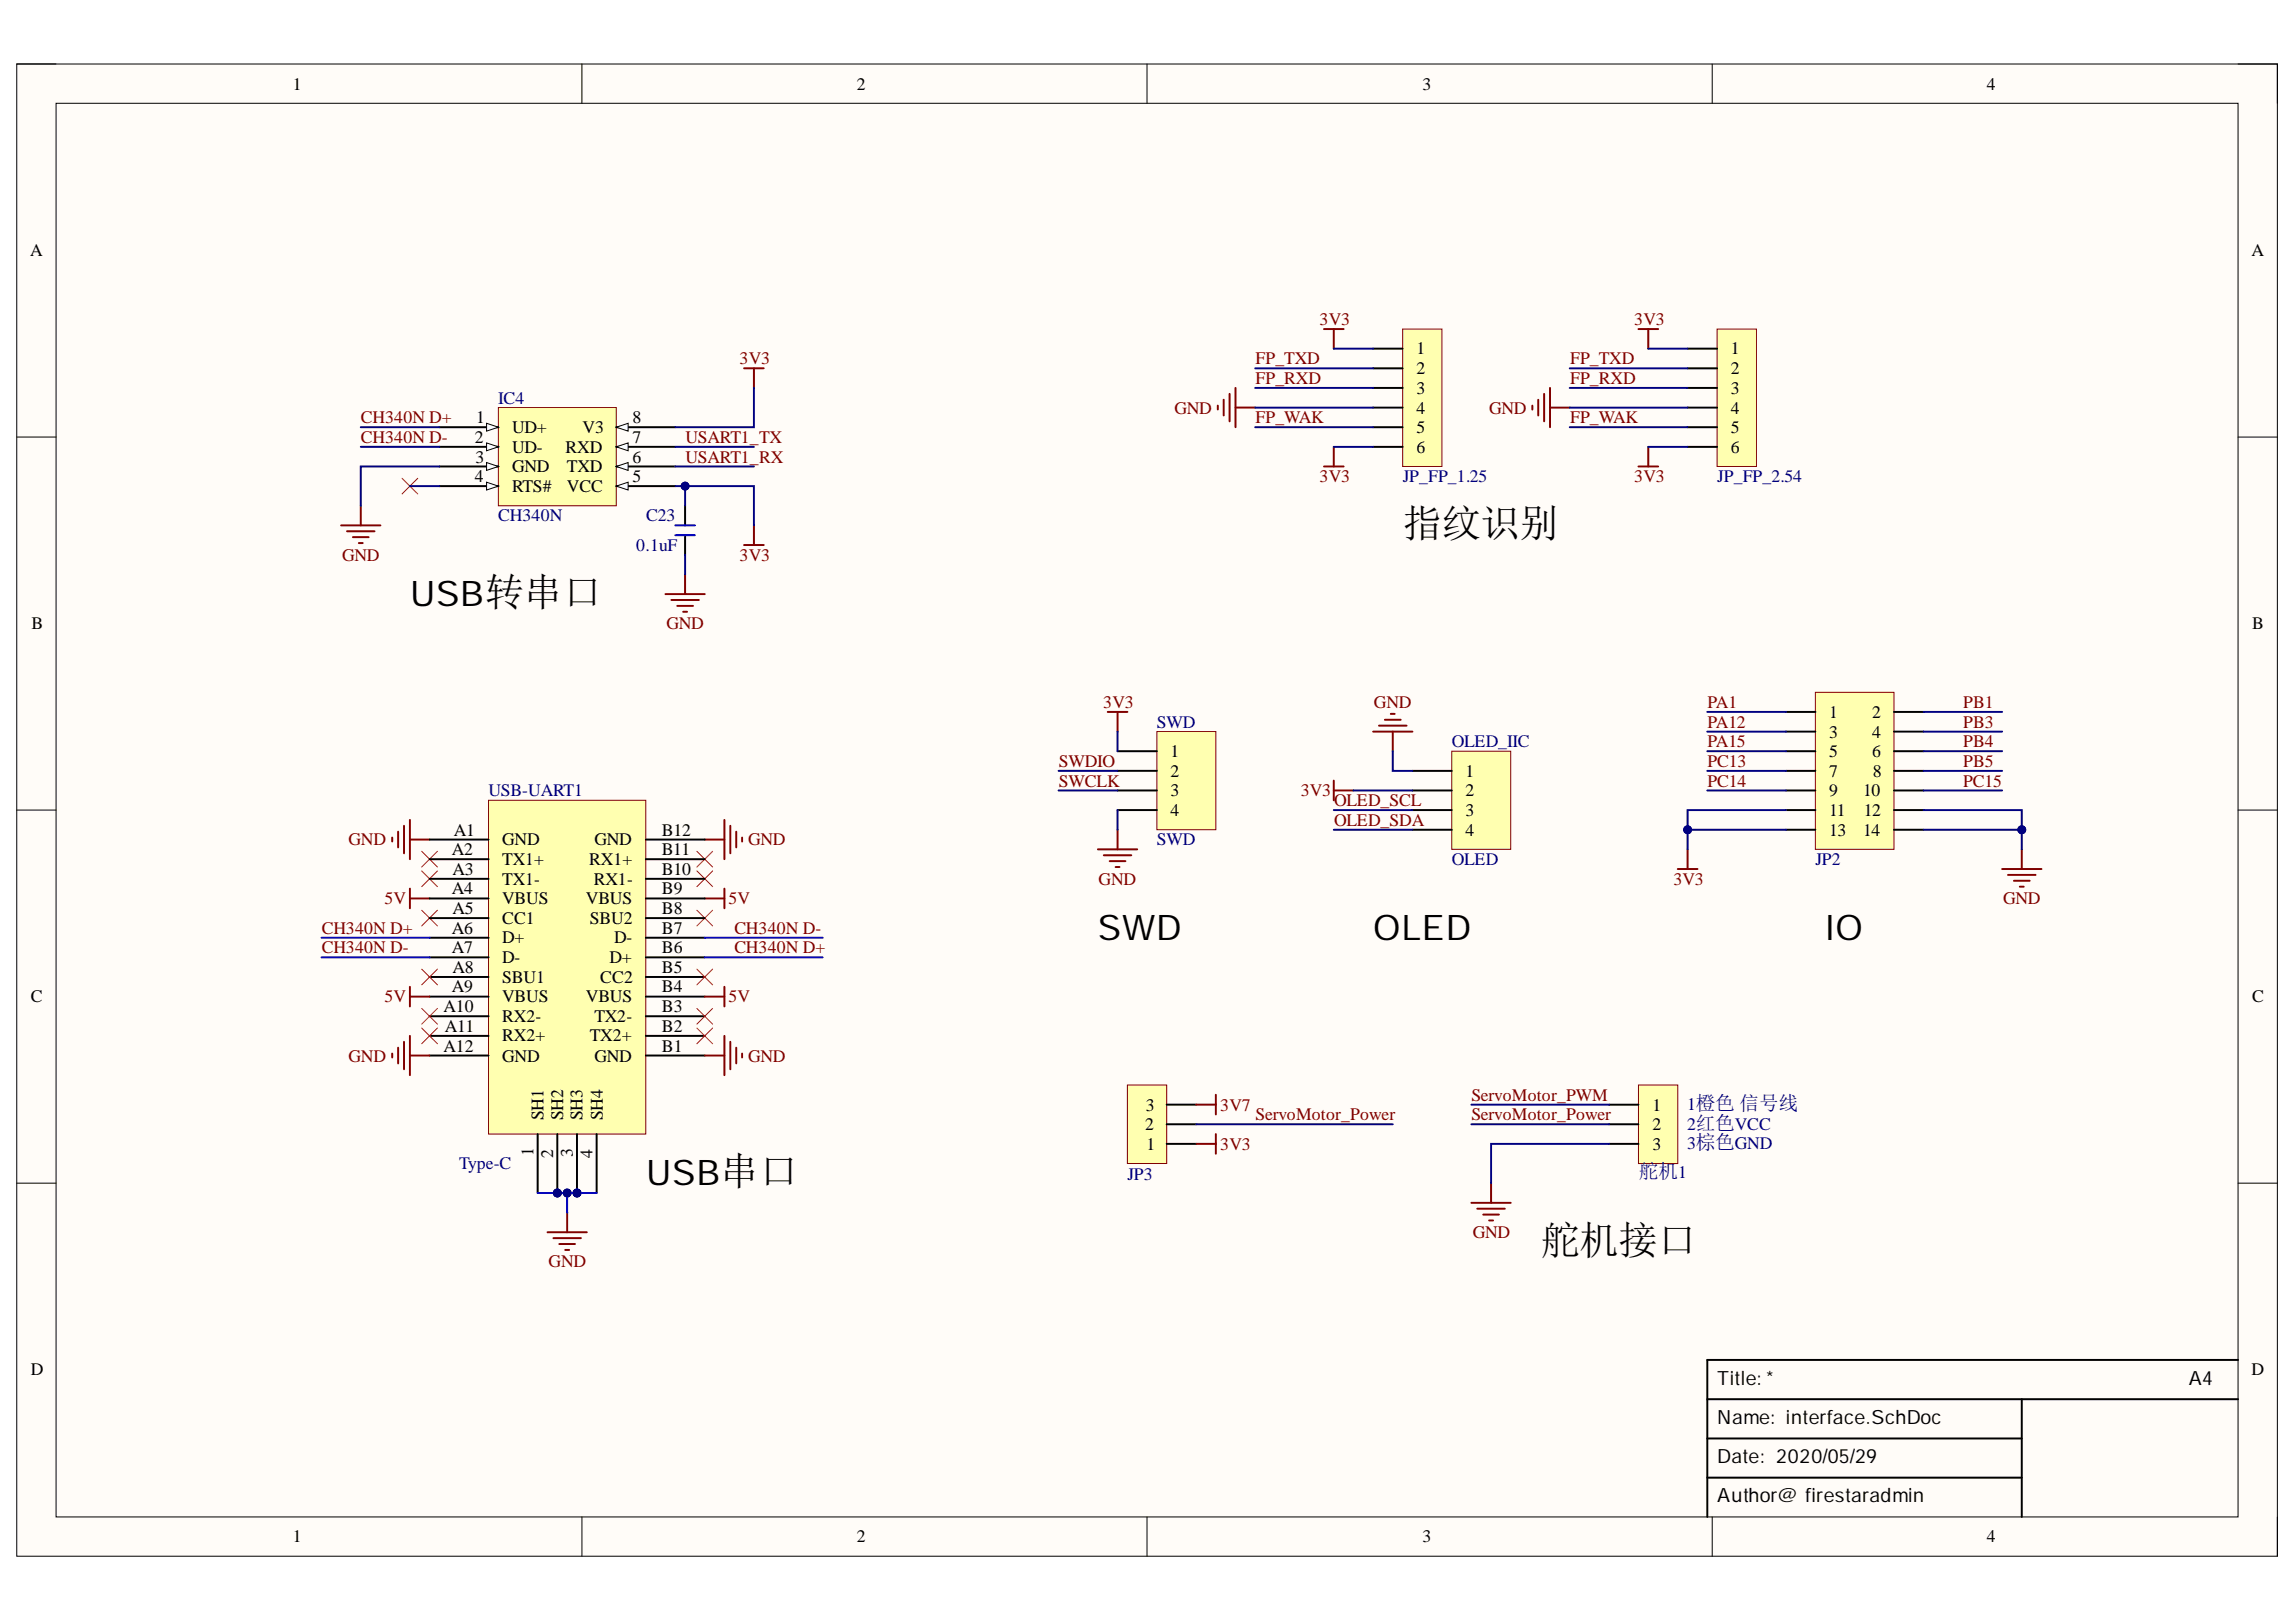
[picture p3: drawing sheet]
<svg xmlns="http://www.w3.org/2000/svg" width="297mm" height="210mm" viewBox="0 0 297 210" stroke-linecap="round" stroke-linejoin="round" font-family="sans-serif">
<defs><g id="words">
<g font-size="5.1">
<text x="181.5" y="69.5">指纹识别</text>
<text x="199.3" y="162.3">舵机接口</text>
</g>
<g font-size="4.6">
<text x="53" y="78.5">USB转串口</text>
<text x="142" y="121.7">SWD</text>
<text x="177.7" y="121.7">OLED</text>
<text x="236.1" y="121.7">IO</text>
<text x="83.6" y="153.4">USB串口</text>
</g>
<text font-size="2.5" fill="#000080" x="212" y="152.5">舵机1</text>
<g font-size="2.5">
<text x="222.2" y="179.2">Title: *</text>
<text x="283.2" y="179.2">A4</text>
<text x="222.2" y="184.3">Name: interface.SchDoc</text>
<text x="222.2" y="189.4">Date: 2020/05/29</text>
<text x="222.2" y="194.4">Author@ firestaradmin</text>
</g>
<g font-size="2.3">
<text x="37.9" y="11.6">1</text>
<text x="110.8" y="11.6">2</text>
<text x="184" y="11.6">3</text>
<text x="257" y="11.6">4</text>
<text x="3.9" y="33.1">A</text>
<text x="291.3" y="33.1">A</text>
<text x="183.2" y="45.8">1</text>
<text x="223.9" y="45.8">1</text>
<text x="183.2" y="48.4">2</text>
<text x="183.2" y="51">3</text>
<text x="183.2" y="53.5">4</text>
<text x="223.9" y="48.4">2</text>
<text x="223.9" y="51">3</text>
<text x="223.9" y="53.5">4</text>
<text x="61.4" y="57.3">2</text>
<text x="61.5" y="59.9">3</text>
<text x="61.6" y="54.8">1</text>
<text x="66.2" y="56.1">UD+</text>
<text x="66.2" y="58.6">UD-</text>
<text x="73.2" y="58.6">RXD</text>
<text x="75.4" y="56.1">V3</text>
<text x="81.8" y="59.9">6</text>
<text x="81.8" y="57.3">7</text>
<text x="81.8" y="54.8">8</text>
<text x="183.2" y="56.1">5</text>
<text x="183.2" y="58.6">6</text>
<text x="223.9" y="56.1">5</text>
<text x="223.9" y="58.6">6</text>
<text x="61.4" y="62.4">4</text>
<text x="66.2" y="61.1">GND</text>
<text x="66.2" y="63.7">RTS#</text>
<text x="73.4" y="63.7">VCC</text>
<text x="73.4" y="61.1">TXD</text>
<text x="81.8" y="62.4">5</text>
<text x="4.1" y="81.4">B</text>
<text x="291.4" y="81.4">B</text>
<text x="236.6" y="92.9">1</text>
<text x="236.6" y="95.4">3</text>
<text x="242.2" y="92.9">2</text>
<text x="242.2" y="95.4">4</text>
<text x="151.4" y="98">1</text>
<text x="151.4" y="100.5">2</text>
<text x="189.6" y="100.5">1</text>
<text x="236.6" y="98">5</text>
<text x="236.6" y="100.5">7</text>
<text x="242.2" y="98">6</text>
<text x="242.3" y="100.5">8</text>
<text x="151.4" y="103.1">3</text>
<text x="151.4" y="105.6">4</text>
<text x="189.6" y="103.1">2</text>
<text x="189.6" y="105.6">3</text>
<text x="236.6" y="103.1">9</text>
<text x="236.6" y="105.6">11</text>
<text x="241" y="103.1">10</text>
<text x="241.1" y="105.6">12</text>
<text x="58.5" y="110.7">A2</text>
<text x="58.5" y="113.2">A3</text>
<text x="58.7" y="108.1">A1</text>
<text x="65" y="109.4">GND</text>
<text x="65" y="111.9">TX1+</text>
<text x="76.2" y="111.9">RX1+</text>
<text x="76.9" y="109.4">GND</text>
<text x="85.6" y="113.2">B10</text>
<text x="85.6" y="110.7">B11</text>
<text x="85.6" y="108.1">B12</text>
<text x="189.6" y="108.1">4</text>
<text x="236.6" y="108.1">13</text>
<text x="241" y="108.1">14</text>
<text x="58.5" y="115.7">A4</text>
<text x="58.5" y="118.3">A5</text>
<text x="65" y="114.5">TX1-</text>
<text x="65" y="117">VBUS</text>
<text x="65" y="119.5">CC1</text>
<text x="75.8" y="117">VBUS</text>
<text x="76.3" y="119.5">SBU2</text>
<text x="76.8" y="114.5">RX1-</text>
<text x="85.6" y="118.3">B8</text>
<text x="85.6" y="115.7">B9</text>
<text x="58.5" y="120.8">A6</text>
<text x="58.5" y="123.3">A7</text>
<text x="58.5" y="125.9">A8</text>
<text x="65" y="122.1">D+</text>
<text x="65" y="124.6">D-</text>
<text x="78.8" y="124.6">D+</text>
<text x="79.4" y="122.1">D-</text>
<text x="85.6" y="125.9">B5</text>
<text x="85.6" y="123.3">B6</text>
<text x="85.6" y="120.8">B7</text>
<text x="4" y="129.7">C</text>
<text x="57.4" y="131">A10</text>
<text x="58.5" y="128.4">A9</text>
<text x="65" y="127.1">SBU1</text>
<text x="65" y="129.7">VBUS</text>
<text x="75.8" y="129.7">VBUS</text>
<text x="77.7" y="127.1">CC2</text>
<text x="85.6" y="131">B3</text>
<text x="85.6" y="128.4">B4</text>
<text x="291.4" y="129.7">C</text>
<text x="57.4" y="136.1">A12</text>
<text x="57.5" y="133.5">A11</text>
<text x="65" y="132.2">RX2-</text>
<text x="65" y="134.8">RX2+</text>
<text x="65" y="137.4">GND</text>
<text x="76.3" y="134.8">TX2+</text>
<text x="76.9" y="137.4">GND</text>
<text x="76.9" y="132.2">TX2-</text>
<text x="85.6" y="136.1">B1</text>
<text x="85.6" y="133.5">B2</text>
<text x="148.2" y="143.7">3</text>
<text x="213.8" y="143.7">1</text>
<text x="69" y="149.6" transform="rotate(-90 69 149.6)">1</text>
<text x="70.3" y="145" transform="rotate(-90 70.3 145)">SH1</text>
<text x="71.6" y="149.8" transform="rotate(-90 71.6 149.8)">2</text>
<text x="72.8" y="145" transform="rotate(-90 72.8 145)">SH2</text>
<text x="74.1" y="149.7" transform="rotate(-90 74.1 149.7)">3</text>
<text x="75.4" y="145" transform="rotate(-90 75.4 145)">SH3</text>
<text x="76.6" y="149.9" transform="rotate(-90 76.6 149.9)">4</text>
<text x="78" y="145" transform="rotate(-90 78 145)">SH4</text>
<text x="148.1" y="146.3">2</text>
<text x="148.3" y="148.8">1</text>
<text x="213.8" y="146.3">2</text>
<text x="213.8" y="148.8">3</text>
<text x="4" y="178">D</text>
<text x="291.3" y="178">D</text>
<text x="37.9" y="199.6">1</text>
<text x="110.8" y="199.6">2</text>
<text x="184" y="199.6">3</text>
<text x="257" y="199.6">4</text>
</g>
<g font-size="2.3" fill="#800000">
<text x="95.7" y="47.1">3V3</text>
<text x="162.4" y="47.1">FP_TXD</text>
<text x="170.7" y="42">3V3</text>
<text x="203.1" y="47.1">FP_TXD</text>
<text x="211.4" y="42">3V3</text>
<text x="151.9" y="53.5">GND</text>
<text x="162.4" y="49.7">FP_RXD</text>
<text x="192.6" y="53.5">GND</text>
<text x="203.1" y="49.7">FP_RXD</text>
<text x="46.7" y="57.3">CH340N D-</text>
<text x="46.7" y="54.8">CH340N D+</text>
<text x="88.7" y="57.3">USART1_TX</text>
<text x="88.7" y="59.9">USART1_RX</text>
<text x="162.4" y="54.8">FP_WAK</text>
<text x="203.1" y="54.8">FP_WAK</text>
<text x="170.7" y="62.4">3V3</text>
<text x="211.4" y="62.4">3V3</text>
<text x="44.2" y="72.5">GND</text>
<text x="95.7" y="72.5">3V3</text>
<text x="86.2" y="81.4">GND</text>
<text x="142.7" y="91.6">3V3</text>
<text x="177.8" y="91.6">GND</text>
<text x="220.9" y="91.6">PA1</text>
<text x="220.9" y="94.2">PA12</text>
<text x="254" y="94.2">PB3</text>
<text x="254" y="91.6">PB1</text>
<text x="137" y="99.3">SWDIO</text>
<text x="137" y="101.8">SWCLK</text>
<text x="220.9" y="96.7">PA15</text>
<text x="220.9" y="99.3">PC13</text>
<text x="220.9" y="101.8">PC14</text>
<text x="254" y="101.8">PC15</text>
<text x="254" y="99.3">PB5</text>
<text x="254" y="96.7">PB4</text>
<text x="168.3" y="103.1">3V3</text>
<text x="172.6" y="104.3">OLED_SCL</text>
<text x="172.6" y="106.9">OLED_SDA</text>
<text x="45.1" y="109.4">GND</text>
<text x="96.8" y="109.4">GND</text>
<text x="49.7" y="117">5V</text>
<text x="94.2" y="117">5V</text>
<text x="142.1" y="114.5">GND</text>
<text x="216.5" y="114.5">3V3</text>
<text x="259.1" y="117">GND</text>
<text x="41.6" y="120.8">CH340N D+</text>
<text x="41.6" y="123.3">CH340N D-</text>
<text x="95" y="120.8">CH340N D-</text>
<text x="95" y="123.3">CH340N D+</text>
<text x="49.7" y="129.7">5V</text>
<text x="94.2" y="129.7">5V</text>
<text x="45.1" y="137.4">GND</text>
<text x="96.8" y="137.4">GND</text>
<text x="157.9" y="143.7">3V7</text>
<text x="190.4" y="142.4">ServoMotor_PWM</text>
<text x="157.9" y="148.8">3V3</text>
<text x="162.4" y="145">ServoMotor_Power</text>
<text x="190.4" y="145">ServoMotor_Power</text>
<text x="190.5" y="160.2">GND</text>
<text x="71" y="164">GND</text>
</g>
<g font-size="2.3" fill="#000080">
<text x="64.5" y="52.3">IC4</text>
<text x="181.5" y="62.4">JP_FP_1.25</text>
<text x="222.2" y="62.4">JP_FP_2.54</text>
<text x="64.5" y="67.5">CH340N</text>
<text x="82.3" y="71.3">0.1uF</text>
<text x="83.6" y="67.5">C23</text>
<text x="149.7" y="94.2">SWD</text>
<text x="187.8" y="96.7">OLED_IIC</text>
<text x="63.2" y="103.1">USB-UART1</text>
<text x="149.7" y="109.4">SWD</text>
<text x="187.8" y="111.9">OLED</text>
<text x="234.9" y="111.9">JP2</text>
<text x="218.3" y="143.6">1橙色 信号线</text>
<text x="218.3" y="146.2">2红色VCC</text>
<text x="218.3" y="148.7">3棕色GND</text>
<text x="59.4" y="151.3">Type-C</text>
<text x="145.9" y="152.7">JP3</text>
</g>
</g></defs>
<path d="M2.2 8.3h292.4v193.1h-292.4z" fill-rule="evenodd" fill="#fffcf8"/>
<path d="M2.2 8.3h292.4v193.1h-292.4z" fill="none" stroke="#000" stroke-width=".13"/>
<path d="M7.3 13.4h282.2v182.9h-282.2z" fill-rule="evenodd" fill="#fffcf8"/>
<g fill="none" stroke="#000" stroke-width=".13">
<path d="M2.2 8.3h5.1M7.3 13.4h282.2v182.9h-282.2zM75.3 8.3v5.1M148.4 8.3v5.1M221.5 8.3v5.1M289.5 8.3h5.1v5.1M2.2 56.6h5.1M289.5 56.6h5.1M2.2 104.8h5.1M289.5 104.8h5.1M2.2 153.1h5.1M289.5 153.1h5.1"/>
<path d="M75.3 196.3v5.1M148.4 196.3v5.1M221.5 196.3v5.1M294.6 196.3v5.1"/>
</g>
<path d="M289.5 176h-68.6v20.3M220.9 181.1h68.6M220.9 186.2h40.7M220.9 191.2h40.7M261.6 181.1v15.2" fill="none" stroke="#000" stroke-width=".25"/>
<path d="M181.5 42.6h5v17.8h-5z" fill-rule="evenodd" fill="#ffffb0"/>
<path d="M181.5 42.6h5v17.8h-5z" fill="none" stroke="#800000" stroke-width=".13"/>
<path d="M177.6 45.1h3.9M177.6 47.7h3.9M177.6 50.2h3.9M177.6 52.7h3.9M177.6 55.3h3.9M177.6 57.8h3.9" fill="none" stroke="#000" stroke-width=".25"/>
<path d="M157.6 52.5v.5M158.3 51.7v2.1M159.1 51v3.5M159.8 50.2v5.1M159.8 52.7h2.6M171.3 42.6h2.5M172.6 42.6v2.5M172.6 57.8v2.6M171.3 60.4h2.5" fill="none" stroke="#800000" stroke-width=".25"/>
<path d="M222.1 42.6h5.1v17.8h-5.1z" fill-rule="evenodd" fill="#ffffb0"/>
<path d="M222.1 42.6h5.1v17.8h-5.1z" fill="none" stroke="#800000" stroke-width=".13"/>
<path d="M218.3 45.1h3.8M218.3 47.7h3.8M218.3 50.2h3.8M218.3 52.7h3.8M218.3 55.3h3.8M218.3 57.8h3.8" fill="none" stroke="#000" stroke-width=".25"/>
<g fill="none" stroke="#800000" stroke-width=".25">
<path d="M198.2 52.5v.5M199 51.7v2.1M199.8 51v3.5M200.5 50.2v5.1M200.5 52.7h2.6M212 42.6h2.5M213.2 42.6v2.5M213.2 57.8v2.6M212 60.4h2.5M143.3 92.1h2.6M144.6 92.1v2.6M142 109.9h5.1"/>
<path d="M142.8 110.7h3.6M143.6 111.4h2M144.3 112.2h.5M144.6 107.4v2.5"/>
</g>
<path d="M149.7 94.7h7.6v12.7h-7.6z" fill-rule="evenodd" fill="#ffffb0"/>
<path d="M149.7 94.7h7.6v12.7h-7.6z" fill="none" stroke="#800000" stroke-width=".13"/>
<path d="M144.6 97.2h5.1M144.6 99.8h5.1M144.6 102.3h5.1M144.6 104.8h5.1" fill="none" stroke="#000" stroke-width=".25"/>
<g fill="none" stroke="#800000" stroke-width=".25">
<path d="M50.7 108.4v.5M51.5 107.6v2.1M52.3 106.9v3.5M53 108.6h2.6M53 106.1v5.1M53 115v2.5M53 116.3h2.6M91.2 108.6h2.5M91.2 116.3h2.5M93.7 106.1v5.1M93.7 115v2.5M94.5 106.9v3.5"/>
<path d="M95.2 107.6v2.1M96 108.4v.5"/>
</g>
<path d="M54.6 110.2l2 2M54.6 112.7l2 2M54.6 117.8l2 2M56.6 110.2l-2 2M56.6 112.7l-2 2M56.6 117.8l-2 2M90.2 110.2l2 2M90.2 112.7l2 2M90.2 117.8l2 2M92.2 110.2l-2 2M92.2 112.7l-2 2M92.2 117.8l-2 2" fill="none" stroke="#f00" stroke-width=".13"/>
<circle cx="72.1" cy="154.4" r=".51" fill="#000080"/>
<circle cx="72.1" cy="154.4" r=".51" fill="none" stroke="#000080" stroke-width=".13"/>
<circle cx="74.6" cy="154.4" r=".51" fill="#000080"/>
<circle cx="74.6" cy="154.4" r=".51" fill="none" stroke="#000080" stroke-width=".13"/>
<path d="M63.2 103.6h20.3v43.2h-20.3z" fill-rule="evenodd" fill="#ffffb0"/>
<path d="M63.2 103.6h20.3v43.2h-20.3z" fill="none" stroke="#800000" stroke-width=".13"/>
<g fill="none" stroke="#000" stroke-width=".25">
<path d="M55.6 108.6h7.6M55.6 111.2h7.6M55.6 113.7h7.6M55.6 116.3h7.6M55.6 118.8h7.6M83.5 108.6h7.7M83.5 111.2h7.7M83.5 113.7h7.7M83.5 116.3h7.7M83.5 118.8h7.7M55.6 121.4h7.6M55.6 123.9h7.6"/>
<path d="M55.6 126.4h7.6M55.6 129h7.6M55.6 131.5h7.6M55.6 134.1h7.6M55.6 136.6h7.6M83.5 121.4h7.7M83.5 123.9h7.7M83.5 126.4h7.7M83.5 129h7.7M83.5 131.5h7.7M83.5 134.1h7.7M83.5 136.6h7.7"/>
<path d="M69.6 146.8v7.6M72.1 146.8v7.6M77.2 146.8v7.6"/>
</g>
<circle cx="72.1" cy="154.4" r=".51" fill="#000080"/>
<circle cx="72.1" cy="154.4" r=".51" fill="none" stroke="#000080" stroke-width=".13"/>
<path d="M74.6 146.8v7.6" fill="none" stroke="#000" stroke-width=".25"/>
<circle cx="74.6" cy="154.4" r=".51" fill="#000080"/>
<circle cx="74.6" cy="154.4" r=".51" fill="none" stroke="#000080" stroke-width=".13"/>
<path d="M54.6 125.4l2 2M54.6 130.5l2 2M54.6 133l2 2.1M56.6 125.4l-2 2M56.6 130.5l-2 2M56.6 133l-2 2.1M90.2 125.4l2 2M90.2 130.5l2 2M90.2 133l2 2.1M92.2 125.4l-2 2M92.2 130.5l-2 2M92.2 133l-2 2.1" fill="none" stroke="#f00" stroke-width=".13"/>
<g fill="none" stroke="#800000" stroke-width=".25">
<path d="M50.7 136.3v.5M51.5 135.6v2M52.3 134.8v3.6M53 129h2.6M53 127.7v2.5M53 134.1v5M53 136.6h2.6M91.2 129h2.5M91.2 136.6h2.5M93.7 127.7v2.5M93.7 134.1v5M94.5 134.8v3.6"/>
<path d="M95.2 135.6v2M96 136.3v.5M70.8 159.5h5.1M73.4 156.9v2.6M71.6 160.2h3.6M72.4 161h2M73.1 161.8h.5"/>
</g>
<path d="M64.5 52.7h15.2v12.7h-15.2z" fill-rule="evenodd" fill="#ffffb0"/>
<path d="M64.5 52.7h15.2v12.7h-15.2z" fill="none" stroke="#800000" stroke-width=".13"/>
<path d="M56.8 55.3h7.7" fill="none" stroke="#000" stroke-width=".25"/>
<path d="M62.9 54.8l1.6 .5-1.6 .5z" fill="#f8fcff"/>
<path d="M62.9 54.8l1.6 .5-1.6 .5z" fill="none" stroke="#000" stroke-width=".13"/>
<path d="M56.8 57.8h7.7" fill="none" stroke="#000" stroke-width=".25"/>
<path d="M62.9 57.3l1.6 .5-1.6 .5z" fill="#f8fcff"/>
<path d="M62.9 57.3l1.6 .5-1.6 .5z" fill="none" stroke="#000" stroke-width=".13"/>
<path d="M56.8 60.4h7.7" fill="none" stroke="#000" stroke-width=".25"/>
<path d="M62.9 59.9l1.6 .5-1.6 .5z" fill="#f8fcff"/>
<path d="M62.9 59.9l1.6 .5-1.6 .5z" fill="none" stroke="#000" stroke-width=".13"/>
<path d="M56.8 62.9h7.7" fill="none" stroke="#000" stroke-width=".25"/>
<path d="M62.9 62.4l1.6 .5-1.6 .5z" fill="#f8fcff"/>
<path d="M62.9 62.4l1.6 .5-1.6 .5z" fill="none" stroke="#000" stroke-width=".13"/>
<path d="M79.7 62.9h7.7" fill="none" stroke="#000" stroke-width=".25"/>
<path d="M79.7 62.9l1.6-.5v1z" fill="#f8fcff"/>
<path d="M79.7 62.9l1.6-.5v1z" fill="none" stroke="#000" stroke-width=".13"/>
<path d="M79.7 60.4h7.7" fill="none" stroke="#000" stroke-width=".25"/>
<path d="M79.7 60.4l1.6-.5v1z" fill="#f8fcff"/>
<path d="M79.7 60.4l1.6-.5v1z" fill="none" stroke="#000" stroke-width=".13"/>
<path d="M79.7 57.8h7.7" fill="none" stroke="#000" stroke-width=".25"/>
<path d="M79.7 57.8l1.6-.5v1z" fill="#f8fcff"/>
<path d="M79.7 57.8l1.6-.5v1z" fill="none" stroke="#000" stroke-width=".13"/>
<path d="M79.7 55.3h7.7" fill="none" stroke="#000" stroke-width=".25"/>
<path d="M79.7 55.3l1.6-.5v1z" fill="#f8fcff"/>
<path d="M79.7 55.3l1.6-.5v1z" fill="none" stroke="#000" stroke-width=".13"/>
<g fill="none" stroke="#800000" stroke-width=".25">
<path d="M96.3 47.7h2.5M97.5 47.7v2.5M44.1 68h5.1M44.9 68.8h3.6M45.7 69.5h2M46.4 70.3h.5M46.7 65.4v2.6M86.1 76.9h5.1M86.9 77.6h3.5M87.6 78.4h2.1M88.4 79.2h.5M88.6 74.3v2.6"/>
<path d="M96.3 70.5h2.5M97.5 68v2.5"/>
</g>
<path d="M88.6 65.4v2.6M88.6 69.3v2.5" fill="none" stroke="#000" stroke-width=".25"/>
<path d="M87.4 69.3h2.5M87.4 68h2.5" fill="none" stroke="#00f" stroke-width=".25"/>
<path d="M52 61.9l2.1 2M54.1 61.9l-2.1 2" fill="none" stroke="#f00" stroke-width=".13"/>
<path d="M212 140.4h5.1v10.2h-5.1z" fill-rule="evenodd" fill="#ffffb0"/>
<path d="M212 140.4h5.1v10.2h-5.1z" fill="none" stroke="#800000" stroke-width=".13"/>
<path d="M208.2 143h3.8M208.2 145.5h3.8M208.2 148h3.8" fill="none" stroke="#000" stroke-width=".25"/>
<path d="M190.4 155.7h5M191.1 156.4h3.6M191.9 157.2h2M192.7 157.9h.5M192.9 153.1v2.6" fill="none" stroke="#800000" stroke-width=".25"/>
<path d="M145.9 140.4h5v10.2h-5z" fill-rule="evenodd" fill="#ffffb0"/>
<path d="M145.9 140.4h5v10.2h-5z" fill="none" stroke="#800000" stroke-width=".13"/>
<path d="M150.9 148h3.9M150.9 145.5h3.9M150.9 143h3.9" fill="none" stroke="#000" stroke-width=".25"/>
<path d="M154.8 148h2.5M154.8 143h2.5M157.3 141.7v2.5M157.3 146.8v2.5" fill="none" stroke="#800000" stroke-width=".25"/>
<path d="M187.8 97.2h7.6v12.7h-7.6z" fill-rule="evenodd" fill="#ffffb0"/>
<path d="M187.8 97.2h7.6v12.7h-7.6z" fill="none" stroke="#800000" stroke-width=".13"/>
<path d="M182.7 99.8h5.1M182.7 102.3h5.1M182.7 104.8h5.1M182.7 107.4h5.1" fill="none" stroke="#000" stroke-width=".25"/>
<path d="M177.6 94.7h5.1M178.4 93.9h3.6M179.2 93.1h2M179.9 92.4h.5M180.2 94.7v2.5M172.6 101v2.6M172.6 102.3h2.5" fill="none" stroke="#800000" stroke-width=".25"/>
<path d="M234.9 89.6h10.1v20.3h-10.1z" fill-rule="evenodd" fill="#ffffb0"/>
<path d="M234.9 89.6h10.1v20.3h-10.1z" fill="none" stroke="#800000" stroke-width=".13"/>
<g fill="none" stroke="#000" stroke-width=".25">
<path d="M231 92.1h3.9M231 94.7h3.9M231 97.2h3.9M231 99.8h3.9M245 92.1h3.8M245 94.7h3.8M245 97.2h3.8M245 99.8h3.8M231 102.3h3.9M231 104.8h3.9M231 107.4h3.9M245 102.3h3.8"/>
<path d="M245 104.8h3.8M245 107.4h3.8"/>
</g>
<path d="M217.1 112.5h2.5M218.3 109.9v2.6M259 112.5h5.1M259.8 113.2h3.5M260.5 114h2.1M261.3 114.7h.5M261.6 109.9v2.6" fill="none" stroke="#800000" stroke-width=".25"/>
<path d="M248.8 104.8h12.8v2.6" fill="none" stroke="#000080" stroke-width=".25"/>
<circle cx="261.6" cy="107.4" r=".51" fill="#000080"/>
<circle cx="261.6" cy="107.4" r=".51" fill="none" stroke="#000080" stroke-width=".13"/>
<path d="M41.6 123.9h14M41.6 121.4h14M69.6 154.4h3.8v2.5" fill="none" stroke="#00f" stroke-width=".25"/>
<path d="M46.7 57.8h10.1M46.7 55.3h10.1M53 62.9h3.8M56.8 60.4h-10.1v5" fill="none" stroke="#000080" stroke-width=".25"/>
<circle cx="73.4" cy="154.4" r=".51" fill="#000080"/>
<circle cx="73.4" cy="154.4" r=".51" fill="none" stroke="#000080" stroke-width=".13"/>
<circle cx="72.1" cy="154.4" r=".51" fill="#000080"/>
<circle cx="72.1" cy="154.4" r=".51" fill="none" stroke="#000080" stroke-width=".13"/>
<path d="M73.4 154.4h3.8" fill="none" stroke="#00f" stroke-width=".25"/>
<circle cx="74.6" cy="154.4" r=".51" fill="#000080"/>
<circle cx="74.6" cy="154.4" r=".51" fill="none" stroke="#000080" stroke-width=".13"/>
<circle cx="73.4" cy="154.4" r=".51" fill="#000080"/>
<circle cx="73.4" cy="154.4" r=".51" fill="none" stroke="#000080" stroke-width=".13"/>
<path d="M87.4 62.9h1.2v2.5" fill="none" stroke="#000080" stroke-width=".25"/>
<circle cx="88.6" cy="62.9" r=".51" fill="#000080"/>
<circle cx="88.6" cy="62.9" r=".51" fill="none" stroke="#000080" stroke-width=".13"/>
<path d="M87.4 57.8h10.1M97.5 50.2v5.1h-10.1M87.4 60.4h10.1M88.6 62.9h8.9v5.1" fill="none" stroke="#000080" stroke-width=".25"/>
<circle cx="88.6" cy="62.9" r=".51" fill="#000080"/>
<circle cx="88.6" cy="62.9" r=".51" fill="none" stroke="#000080" stroke-width=".13"/>
<path d="M91.2 123.9h15.2M91.2 121.4h15.2" fill="none" stroke="#00f" stroke-width=".25"/>
<g fill="none" stroke="#000080" stroke-width=".25">
<path d="M162.4 55.3h15.2M162.4 52.7h15.2M162.4 50.2h15.2M162.4 47.7h15.2M172.6 57.8h5M172.6 45.1h5M203.1 55.3h15.2M203.1 52.7h15.2M203.1 50.2h15.2M203.1 47.7h15.2M213.2 57.8h5.1M213.2 45.1h5.1"/>
<path d="M137 99.8h7.6M180.2 97.2v2.6h2.5M137 102.3h7.6M172.6 107.4h10.1M172.6 104.8h10.1M175.1 102.3h7.6M218.3 107.4h12.7M154.8 145.5h25.4M190.4 145.5h17.8M190.4 143h17.8M208.2 148h-15.3v5.1"/>
</g>
<circle cx="218.3" cy="107.4" r=".51" fill="#000080"/>
<circle cx="218.3" cy="107.4" r=".51" fill="none" stroke="#000080" stroke-width=".13"/>
<path d="M231 104.8h-12.7v5.1" fill="none" stroke="#000080" stroke-width=".25"/>
<circle cx="218.3" cy="107.4" r=".51" fill="#000080"/>
<circle cx="218.3" cy="107.4" r=".51" fill="none" stroke="#000080" stroke-width=".13"/>
<path d="M220.9 99.8h10.1M220.9 97.2h10.1M220.9 94.7h10.1M220.9 92.1h10.1M220.9 102.3h10.1M248.8 107.4h12.8v2.5" fill="none" stroke="#000080" stroke-width=".25"/>
<circle cx="261.6" cy="107.4" r=".51" fill="#000080"/>
<circle cx="261.6" cy="107.4" r=".51" fill="none" stroke="#000080" stroke-width=".13"/>
<path d="M88.6 71.8v2.5M144.6 94.7v2.5M248.8 99.8h10.2M248.8 97.2h10.2M248.8 94.7h10.2M248.8 92.1h10.2M144.6 104.8v2.6M248.8 102.3h10.2" fill="none" stroke="#000080" stroke-width=".25"/>
<use href="#words"/>
</svg>
